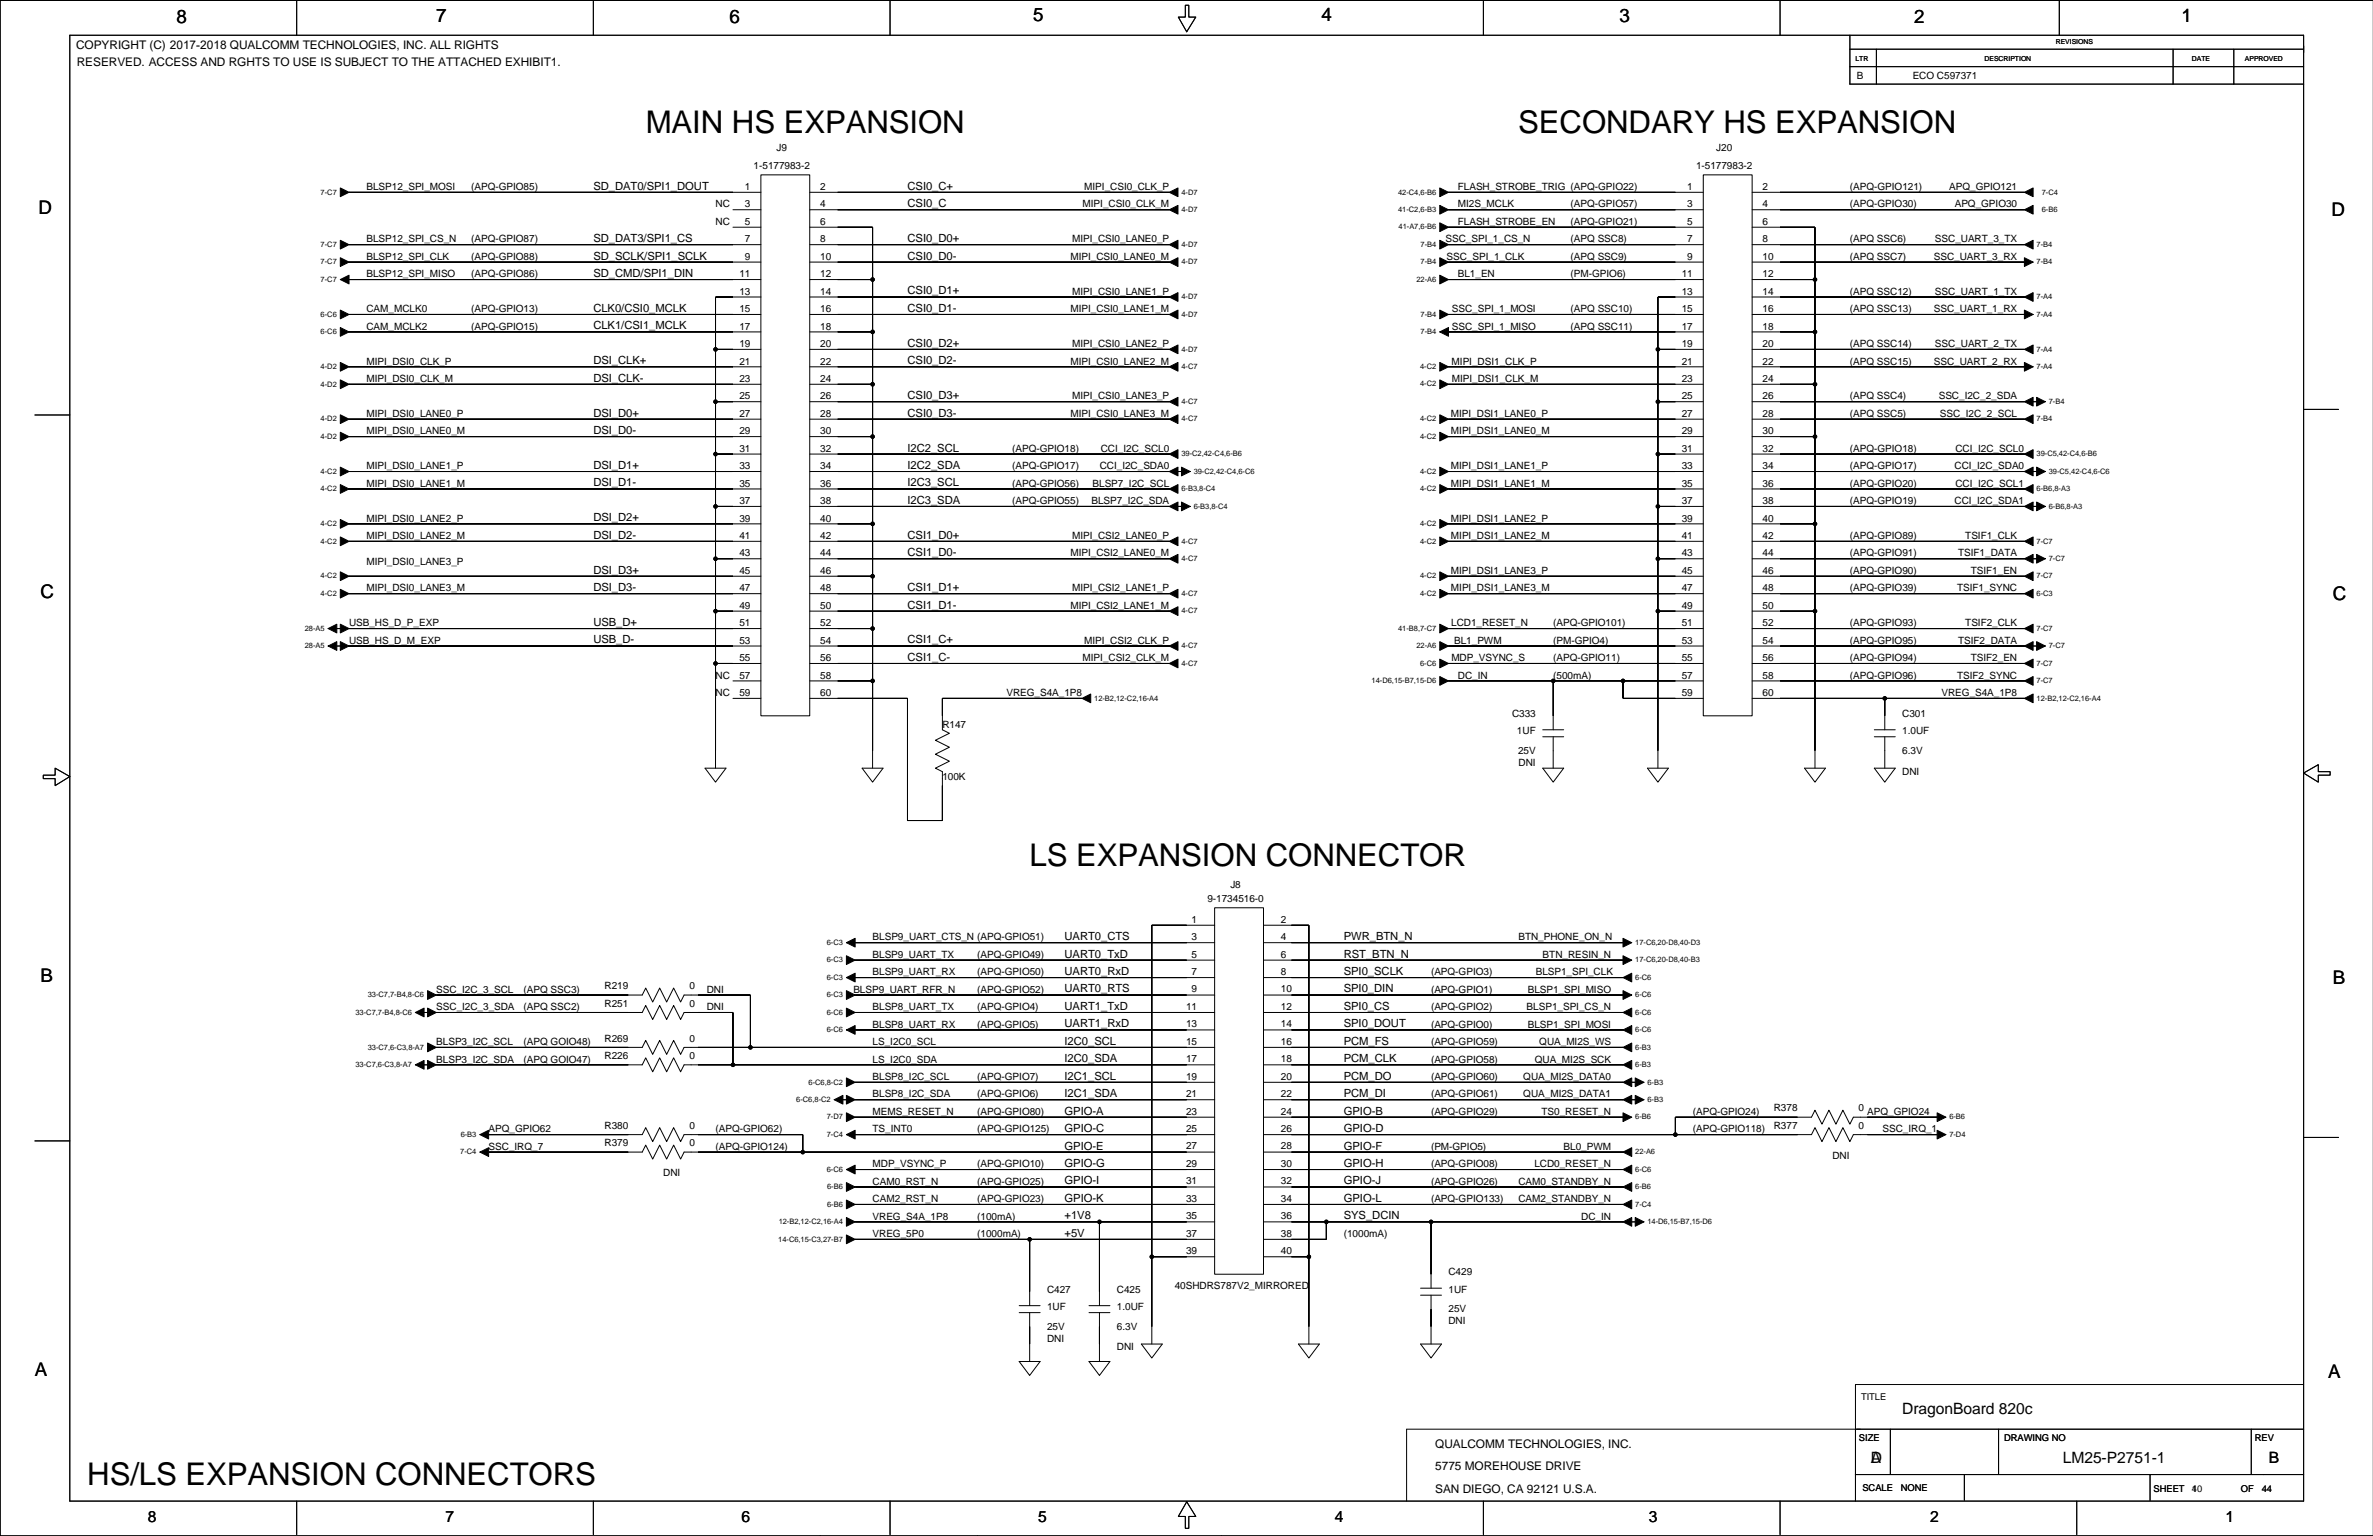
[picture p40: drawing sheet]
<svg xmlns="http://www.w3.org/2000/svg" width="863mm" height="559mm" viewBox="0 0 863 559" stroke-linecap="round" stroke-linejoin="round" font-family="sans-serif">
<defs><g id="words">
<g font-size="11.4">
<text x="234.9" y="48.3">MAIN HS EXPANSION</text>
<text x="552.3" y="48.3">SECONDARY HS EXPANSION</text>
<text x="374.6" y="315">LS EXPANSION CONNECTOR</text>
<text x="31.7" y="540.4">HS/LS EXPANSION CONNECTORS</text>
</g>
<g font-size="6.8">
<text x="64.2" y="8.2">8</text>
<text x="158.7" y="8">7</text>
<text x="265.4" y="8.2">6</text>
<text x="375.8" y="7.5">5</text>
<text x="480.7" y="7.5">4</text>
<text x="589.1" y="8">3</text>
<text x="696.3" y="8.2">2</text>
<text x="793.6" y="8">1</text>
<text x="14" y="77.8">D</text>
<text x="848.2" y="78.6">D</text>
<text x="14.7" y="217.5">C</text>
<text x="848.7" y="218.2">C</text>
<text x="14.7" y="357.1">B</text>
<text x="848.7" y="357.9">B</text>
<text x="12.7" y="500.6">A</text>
<text x="846.9" y="501.4">A</text>
</g>
<g font-size="5.7">
<text x="692" y="514.3">DragonBoard 820c</text>
<text x="680.6" y="532.1">A</text>
<text x="680.6" y="532.1">D</text>
<text x="750.4" y="532.1">LM25-P2751-1</text>
<text x="825.3" y="532.1">B</text>
<text x="53.8" y="553.7">8</text>
<text x="162" y="553.7">7</text>
<text x="269.7" y="553.7">6</text>
<text x="377.6" y="553.7">5</text>
<text x="485.5" y="553.7">4</text>
<text x="599.8" y="553.7">3</text>
<text x="702.1" y="553.7">2</text>
<text x="809.6" y="553.7">1</text>
</g>
<g font-size="4.3">
<text x="27.7" y="18">COPYRIGHT (C) 2017-2018 QUALCOMM TECHNOLOGIES, INC. ALL RIGHTS</text>
<text x="27.9" y="24.1">RESERVED. ACCESS AND RGHTS TO USE IS SUBJECT TO THE ATTACHED EXHIBIT1.</text>
<text x="522.1" y="526.9">QUALCOMM TECHNOLOGIES, INC.</text>
<text x="522.1" y="534.7">5775 MOREHOUSE DRIVE</text>
<text x="522.1" y="543.1">SAN DIEGO, CA 92121 U.S.A.</text>
</g>
<g font-size="4.1">
<text x="215.9" y="69">SD_DAT0/SPI1_DOUT</text>
<text x="330.1" y="69">CSI0_C+</text>
<text x="330.1" y="75.4">CSI0_C</text>
<text x="215.9" y="88.1">SD_DAT3/SPI1_CS</text>
<text x="330.1" y="88.1">CSI0_D0+</text>
<text x="215.9" y="94.4">SD_SCLK/SPI1_SCLK</text>
<text x="330.1" y="94.4">CSI0_D0-</text>
<text x="215.9" y="100.8">SD_CMD/SPI1_DIN</text>
<text x="330.1" y="107.1">CSI0_D1+</text>
<text x="215.9" y="113.5">CLK0/CSI0_MCLK</text>
<text x="330.1" y="113.5">CSI0_D1-</text>
<text x="215.9" y="119.8">CLK1/CSI1_MCLK</text>
<text x="330.1" y="126.2">CSI0_D2+</text>
<text x="215.9" y="132.5">DSI_CLK+</text>
<text x="330.1" y="132.5">CSI0_D2-</text>
<text x="215.9" y="138.9">DSI_CLK-</text>
<text x="330.1" y="145.2">CSI0_D3+</text>
<text x="215.9" y="151.6">DSI_D0+</text>
<text x="330.1" y="151.6">CSI0_D3-</text>
<text x="215.9" y="157.9">DSI_D0-</text>
<text x="330.1" y="164.3">I2C2_SCL</text>
<text x="215.9" y="170.6">DSI_D1+</text>
<text x="330.1" y="170.6">I2C2_SDA</text>
<text x="215.9" y="177">DSI_D1-</text>
<text x="330.1" y="177">I2C3_SCL</text>
<text x="330.1" y="183.3">I2C3_SDA</text>
<text x="215.9" y="189.7">DSI_D2+</text>
<text x="215.9" y="196">DSI_D2-</text>
<text x="330.1" y="196">CSI1_D0+</text>
<text x="330.1" y="202.4">CSI1_D0-</text>
<text x="215.9" y="208.7">DSI_D3+</text>
<text x="215.9" y="215">DSI_D3-</text>
<text x="330.1" y="215">CSI1_D1+</text>
<text x="330.1" y="221.4">CSI1_D1-</text>
<text x="215.9" y="227.7">USB_D+</text>
<text x="215.9" y="234.1">USB_D-</text>
<text x="330.1" y="234.1">CSI1_C+</text>
<text x="330.1" y="240.4">CSI1_C-</text>
<text x="387.3" y="342">UART0_CTS</text>
<text x="488.8" y="342">PWR_BTN_N</text>
<text x="387.3" y="348.4">UART0_TxD</text>
<text x="488.8" y="348.4">RST_BTN_N</text>
<text x="387.3" y="354.7">UART0_RxD</text>
<text x="488.8" y="354.7">SPI0_SCLK</text>
<text x="387.3" y="361.1">UART0_RTS</text>
<text x="488.8" y="361.1">SPI0_DIN</text>
<text x="387.3" y="367.4">UART1_TxD</text>
<text x="488.8" y="367.4">SPI0_CS</text>
<text x="387.3" y="373.8">UART1_RxD</text>
<text x="488.8" y="373.8">SPI0_DOUT</text>
<text x="387.3" y="380.1">I2C0_SCL</text>
<text x="488.8" y="380.1">PCM_FS</text>
<text x="387.3" y="386.5">I2C0_SDA</text>
<text x="488.8" y="386.5">PCM_CLK</text>
<text x="387.3" y="392.8">I2C1_SCL</text>
<text x="488.8" y="392.8">PCM_DO</text>
<text x="387.3" y="399.2">I2C1_SDA</text>
<text x="488.8" y="399.2">PCM_DI</text>
<text x="387.3" y="405.5">GPIO-A</text>
<text x="488.8" y="405.5">GPIO-B</text>
<text x="387.3" y="411.9">GPIO-C</text>
<text x="488.8" y="411.9">GPIO-D</text>
<text x="387.3" y="418.2">GPIO-E</text>
<text x="488.8" y="418.2">GPIO-F</text>
<text x="387.3" y="424.5">GPIO-G</text>
<text x="488.8" y="424.5">GPIO-H</text>
<text x="387.3" y="430.9">GPIO-I</text>
<text x="488.8" y="430.9">GPIO-J</text>
<text x="387.3" y="437.2">GPIO-K</text>
<text x="488.8" y="437.2">GPIO-L</text>
<text x="387.3" y="443.6">+1V8</text>
<text x="488.8" y="443.6">SYS_DCIN</text>
<text x="387.3" y="449.9">+5V</text>
</g>
<g font-size="3.6">
<text x="675.5" y="28.8">B</text>
<text x="695.8" y="28.8">ECO C597371</text>
<text x="282.5" y="55.1">J9</text>
<text x="624.3" y="55.1">J20</text>
<text x="274.2" y="61.5">1-5177983-2</text>
<text x="617" y="61.5">1-5177983-2</text>
<text x="133.3" y="69.1">BLSP12_SPI_MOSI</text>
<text x="171.4" y="69.1">(APQ-GPIO85)</text>
<text x="271" y="69.1">1</text>
<text x="298.4" y="69.1">2</text>
<text x="394.4" y="69.1">MIPI_CSI0_CLK_P</text>
<text x="530.3" y="69.1">FLASH_STROBE_TRIG (APQ-GPIO22)</text>
<text x="613.8" y="69.1">1</text>
<text x="641.2" y="69.1">2</text>
<text x="672.9" y="69.1">(APQ-GPIO121)</text>
<text x="709.1" y="69.1">APQ_GPIO121</text>
<text x="260.3" y="75.5">NC</text>
<text x="271" y="75.5">3</text>
<text x="298.4" y="75.5">4</text>
<text x="393.8" y="75.5">MIPI_CSI0_CLK_M</text>
<text x="530.3" y="75.5">MI2S_MCLK</text>
<text x="571.4" y="75.5">(APQ-GPIO57)</text>
<text x="613.8" y="75.5">3</text>
<text x="641.2" y="75.5">4</text>
<text x="672.9" y="75.5">(APQ-GPIO30)</text>
<text x="711.1" y="75.5">APQ_GPIO30</text>
<text x="260.3" y="81.8">NC</text>
<text x="271" y="81.8">5</text>
<text x="298.4" y="81.8">6</text>
<text x="530.3" y="81.8">FLASH_STROBE_EN</text>
<text x="571.4" y="81.8">(APQ-GPIO21)</text>
<text x="613.8" y="81.8">5</text>
<text x="641.2" y="81.8">6</text>
<text x="133.3" y="88.2">BLSP12_SPI_CS_N</text>
<text x="171.4" y="88.2">(APQ-GPIO87)</text>
<text x="271" y="88.2">7</text>
<text x="298.4" y="88.2">8</text>
<text x="390" y="88.2">MIPI_CSI0_LANE0_P</text>
<text x="525.8" y="88.2">SSC_SPI_1_CS_N</text>
<text x="571.4" y="88.2">(APQ SSC8)</text>
<text x="613.8" y="88.2">7</text>
<text x="641.2" y="88.2">8</text>
<text x="672.9" y="88.2">(APQ SSC6)</text>
<text x="703.9" y="88.2">SSC_UART_3_TX</text>
<text x="133.3" y="94.5">BLSP12_SPI_CLK</text>
<text x="171.4" y="94.5">(APQ-GPIO88)</text>
<text x="271" y="94.5">9</text>
<text x="298.4" y="94.5">10</text>
<text x="389.4" y="94.5">MIPI_CSI0_LANE0_M</text>
<text x="526.2" y="94.5">SSC_SPI_1_CLK</text>
<text x="571.4" y="94.5">(APQ SSC9)</text>
<text x="613.8" y="94.5">9</text>
<text x="641.2" y="94.5">10</text>
<text x="672.9" y="94.5">(APQ SSC7)</text>
<text x="703.5" y="94.5">SSC_UART_3_RX</text>
<text x="133.3" y="100.9">BLSP12_SPI_MISO</text>
<text x="171.4" y="100.9">(APQ-GPIO86)</text>
<text x="269" y="100.9">11</text>
<text x="298.4" y="100.9">12</text>
<text x="530.3" y="100.9">BL1_EN</text>
<text x="571.4" y="100.9">(PM-GPIO6)</text>
<text x="611.8" y="100.9">11</text>
<text x="641.2" y="100.9">12</text>
<text x="269" y="107.2">13</text>
<text x="298.4" y="107.2">14</text>
<text x="390" y="107.2">MIPI_CSI0_LANE1_P</text>
<text x="611.8" y="107.2">13</text>
<text x="641.2" y="107.2">14</text>
<text x="672.9" y="107.2">(APQ SSC12)</text>
<text x="703.9" y="107.2">SSC_UART_1_TX</text>
<text x="133.3" y="113.6">CAM_MCLK0</text>
<text x="171.4" y="113.6">(APQ-GPIO13)</text>
<text x="269" y="113.6">15</text>
<text x="298.4" y="113.6">16</text>
<text x="389.4" y="113.6">MIPI_CSI0_LANE1_M</text>
<text x="528.2" y="113.6">SSC_SPI_1_MOSI</text>
<text x="571.4" y="113.6">(APQ SSC10)</text>
<text x="611.8" y="113.6">15</text>
<text x="641.2" y="113.6">16</text>
<text x="672.9" y="113.6">(APQ SSC13)</text>
<text x="703.5" y="113.6">SSC_UART_1_RX</text>
<text x="133.3" y="119.9">CAM_MCLK2</text>
<text x="171.4" y="119.9">(APQ-GPIO15)</text>
<text x="269" y="119.9">17</text>
<text x="298.4" y="119.9">18</text>
<text x="528.2" y="119.9">SSC_SPI_1_MISO</text>
<text x="571.4" y="119.9">(APQ SSC11)</text>
<text x="611.8" y="119.9">17</text>
<text x="641.2" y="119.9">18</text>
<text x="269" y="126.3">19</text>
<text x="298.4" y="126.3">20</text>
<text x="390" y="126.3">MIPI_CSI0_LANE2_P</text>
<text x="611.8" y="126.3">19</text>
<text x="641.2" y="126.3">20</text>
<text x="672.9" y="126.3">(APQ SSC14)</text>
<text x="703.9" y="126.3">SSC_UART_2_TX</text>
<text x="133.3" y="132.6">MIPI_DSI0_CLK_P</text>
<text x="269" y="132.6">21</text>
<text x="298.4" y="132.6">22</text>
<text x="389.4" y="132.6">MIPI_CSI0_LANE2_M</text>
<text x="528.1" y="132.6">MIPI_DSI1_CLK_P</text>
<text x="611.8" y="132.6">21</text>
<text x="641.2" y="132.6">22</text>
<text x="672.9" y="132.6">(APQ SSC15)</text>
<text x="703.5" y="132.6">SSC_UART_2_RX</text>
<text x="133.3" y="139">MIPI_DSI0_CLK_M</text>
<text x="269" y="139">23</text>
<text x="298.4" y="139">24</text>
<text x="528.1" y="139">MIPI_DSI1_CLK_M</text>
<text x="611.8" y="139">23</text>
<text x="641.2" y="139">24</text>
<text x="269" y="145.3">25</text>
<text x="298.4" y="145.3">26</text>
<text x="390" y="145.3">MIPI_CSI0_LANE3_P</text>
<text x="611.8" y="145.3">25</text>
<text x="641.2" y="145.3">26</text>
<text x="672.9" y="145.3">(APQ SSC4)</text>
<text x="705.3" y="145.3">SSC_I2C_2_SDA</text>
<text x="133.3" y="151.7">MIPI_DSI0_LANE0_P</text>
<text x="269" y="151.7">27</text>
<text x="298.4" y="151.7">28</text>
<text x="389.4" y="151.7">MIPI_CSI0_LANE3_M</text>
<text x="527.8" y="151.7">MIPI_DSI1_LANE0_P</text>
<text x="611.8" y="151.7">27</text>
<text x="641.2" y="151.7">28</text>
<text x="672.9" y="151.7">(APQ SSC5)</text>
<text x="705.7" y="151.7">SSC_I2C_2_SCL</text>
<text x="133.3" y="158">MIPI_DSI0_LANE0_M</text>
<text x="269" y="158">29</text>
<text x="298.4" y="158">30</text>
<text x="527.8" y="158">MIPI_DSI1_LANE0_M</text>
<text x="611.8" y="158">29</text>
<text x="641.2" y="158">30</text>
<text x="269" y="164.4">31</text>
<text x="298.4" y="164.4">32</text>
<text x="368.2" y="164.4">(APQ-GPIO18)</text>
<text x="400.4" y="164.4">CCI_I2C_SCL0</text>
<text x="611.8" y="164.4">31</text>
<text x="641.2" y="164.4">32</text>
<text x="672.9" y="164.4">(APQ-GPIO18)</text>
<text x="711.4" y="164.4">CCI_I2C_SCL0</text>
<text x="133.3" y="170.7">MIPI_DSI0_LANE1_P</text>
<text x="269" y="170.7">33</text>
<text x="298.4" y="170.7">34</text>
<text x="368.2" y="170.7">(APQ-GPIO17)</text>
<text x="400.1" y="170.7">CCI_I2C_SDA0</text>
<text x="527.8" y="170.7">MIPI_DSI1_LANE1_P</text>
<text x="611.8" y="170.7">33</text>
<text x="641.2" y="170.7">34</text>
<text x="672.9" y="170.7">(APQ-GPIO17)</text>
<text x="711" y="170.7">CCI_I2C_SDA0</text>
<text x="133.3" y="177.1">MIPI_DSI0_LANE1_M</text>
<text x="269" y="177.1">35</text>
<text x="298.4" y="177.1">36</text>
<text x="368.2" y="177.1">(APQ-GPIO56)</text>
<text x="397.4" y="177.1">BLSP7_I2C_SCL</text>
<text x="527.8" y="177.1">MIPI_DSI1_LANE1_M</text>
<text x="611.8" y="177.1">35</text>
<text x="641.2" y="177.1">36</text>
<text x="672.9" y="177.1">(APQ-GPIO20)</text>
<text x="711.4" y="177.1">CCI_I2C_SCL1</text>
<text x="269" y="183.4">37</text>
<text x="298.4" y="183.4">38</text>
<text x="368.2" y="183.4">(APQ-GPIO55)</text>
<text x="397" y="183.4">BLSP7_I2C_SDA</text>
<text x="611.8" y="183.4">37</text>
<text x="641.2" y="183.4">38</text>
<text x="672.9" y="183.4">(APQ-GPIO19)</text>
<text x="711" y="183.4">CCI_I2C_SDA1</text>
<text x="133.3" y="189.8">MIPI_DSI0_LANE2_P</text>
<text x="269" y="189.8">39</text>
<text x="298.4" y="189.8">40</text>
<text x="527.8" y="189.8">MIPI_DSI1_LANE2_P</text>
<text x="611.8" y="189.8">39</text>
<text x="641.2" y="189.8">40</text>
<text x="133.3" y="196.1">MIPI_DSI0_LANE2_M</text>
<text x="269" y="196.1">41</text>
<text x="298.4" y="196.1">42</text>
<text x="390" y="196.1">MIPI_CSI2_LANE0_P</text>
<text x="527.8" y="196.1">MIPI_DSI1_LANE2_M</text>
<text x="611.8" y="196.1">41</text>
<text x="641.2" y="196.1">42</text>
<text x="672.9" y="196.1">(APQ-GPIO89)</text>
<text x="714.9" y="196.1">TSIF1_CLK</text>
<text x="269" y="202.5">43</text>
<text x="298.4" y="202.5">44</text>
<text x="389.4" y="202.5">MIPI_CSI2_LANE0_M</text>
<text x="611.8" y="202.5">43</text>
<text x="641.2" y="202.5">44</text>
<text x="672.9" y="202.5">(APQ-GPIO91)</text>
<text x="712.3" y="202.5">TSIF1_DATA</text>
<text x="133.3" y="205.6">MIPI_DSI0_LANE3_P</text>
<text x="269" y="208.8">45</text>
<text x="298.4" y="208.8">46</text>
<text x="527.8" y="208.8">MIPI_DSI1_LANE3_P</text>
<text x="611.8" y="208.8">45</text>
<text x="641.2" y="208.8">46</text>
<text x="672.9" y="208.8">(APQ-GPIO90)</text>
<text x="716.9" y="208.8">TSIF1_EN</text>
<text x="133.3" y="215.2">MIPI_DSI0_LANE3_M</text>
<text x="269" y="215.1">47</text>
<text x="298.4" y="215.1">48</text>
<text x="390" y="215.2">MIPI_CSI2_LANE1_P</text>
<text x="527.8" y="215.2">MIPI_DSI1_LANE3_M</text>
<text x="611.8" y="215.1">47</text>
<text x="641.2" y="215.1">48</text>
<text x="672.9" y="215.2">(APQ-GPIO39)</text>
<text x="711.9" y="215.2">TSIF1_SYNC</text>
<text x="269" y="221.5">49</text>
<text x="298.4" y="221.5">50</text>
<text x="389.4" y="221.5">MIPI_CSI2_LANE1_M</text>
<text x="611.8" y="221.5">49</text>
<text x="641.2" y="221.5">50</text>
<text x="127" y="227.8">USB_HS_D_P_EXP</text>
<text x="269" y="227.8">51</text>
<text x="298.4" y="227.8">52</text>
<text x="527.9" y="227.8">LCD1_RESET_N</text>
<text x="565" y="227.8">(APQ-GPIO101)</text>
<text x="611.8" y="227.8">51</text>
<text x="641.2" y="227.8">52</text>
<text x="672.9" y="227.8">(APQ-GPIO93)</text>
<text x="714.9" y="227.8">TSIF2_CLK</text>
<text x="127" y="234.2">USB_HS_D_M_EXP</text>
<text x="269" y="234.2">53</text>
<text x="298.4" y="234.2">54</text>
<text x="394.4" y="234.2">MIPI_CSI2_CLK_P</text>
<text x="529" y="234.2">BL1_PWM</text>
<text x="565" y="234.2">(PM-GPIO4)</text>
<text x="611.8" y="234.2">53</text>
<text x="641.2" y="234.2">54</text>
<text x="672.9" y="234.2">(APQ-GPIO95)</text>
<text x="712.3" y="234.2">TSIF2_DATA</text>
<text x="269" y="240.5">55</text>
<text x="298.4" y="240.5">56</text>
<text x="393.8" y="240.5">MIPI_CSI2_CLK_M</text>
<text x="528" y="240.5">MDP_VSYNC_S</text>
<text x="565" y="240.5">(APQ-GPIO11)</text>
<text x="611.8" y="240.5">55</text>
<text x="641.2" y="240.5">56</text>
<text x="672.9" y="240.5">(APQ-GPIO94)</text>
<text x="716.9" y="240.5">TSIF2_EN</text>
<text x="260.3" y="246.9">NC</text>
<text x="269" y="246.9">57</text>
<text x="298.4" y="246.9">58</text>
<text x="530.3" y="246.9">DC_IN</text>
<text x="565" y="246.9">(500mA)</text>
<text x="611.8" y="246.9">57</text>
<text x="641.2" y="246.9">58</text>
<text x="672.9" y="246.9">(APQ-GPIO96)</text>
<text x="711.9" y="246.9">TSIF2_SYNC</text>
<text x="260.3" y="253.2">NC</text>
<text x="269" y="253.2">59</text>
<text x="298.4" y="253.2">60</text>
<text x="366.1" y="253.2">VREG_S4A_1P8</text>
<text x="611.8" y="253.2">59</text>
<text x="641.2" y="253.2">60</text>
<text x="706.3" y="253.2">VREG_S4A_1P8</text>
<text x="550" y="260.8">C333</text>
<text x="692" y="260.8">C301</text>
<text x="342.8" y="264.7">R147</text>
<text x="551.9" y="267.2">1UF</text>
<text x="692" y="267.2">1.0UF</text>
<text x="552.2" y="274.2">25V</text>
<text x="692" y="274.2">6.3V</text>
<text x="552.4" y="278.6">DNI</text>
<text x="692" y="281.8">DNI</text>
<text x="342.8" y="283.7">100K</text>
<text x="447.6" y="323">J8</text>
<text x="439.2" y="328.1">9-1734516-0</text>
<text x="433.5" y="335.6">1</text>
<text x="466" y="335.6">2</text>
<text x="433.5" y="342">3</text>
<text x="466" y="342">4</text>
<text x="317.4" y="342.1">BLSP9_UART_CTS_N (APQ-GPIO51)</text>
<text x="552.4" y="342.1">BTN_PHONE_ON_N</text>
<text x="317.4" y="348.5">BLSP9_UART_TX</text>
<text x="355.5" y="348.5">(APQ-GPIO49)</text>
<text x="433.5" y="348.3">5</text>
<text x="466" y="348.3">6</text>
<text x="561.2" y="348.5">BTN_RESIN_N</text>
<text x="219.9" y="359.9">R219</text>
<text x="250.8" y="359.9">0</text>
<text x="317.4" y="354.8">BLSP9_UART_RX</text>
<text x="355.5" y="354.8">(APQ-GPIO50)</text>
<text x="433.5" y="354.7">7</text>
<text x="466" y="354.7">8</text>
<text x="520.6" y="354.8">(APQ-GPIO3)</text>
<text x="558.7" y="354.8">BLSP1_SPI_CLK</text>
<text x="158.7" y="361.2">SSC_I2C_3_SCL</text>
<text x="190.5" y="361.2">(APQ SSC3)</text>
<text x="257.1" y="361.2">DNI</text>
<text x="310.4" y="361.2">BLSP9_UART_RFR_N</text>
<text x="355.5" y="361.2">(APQ-GPIO52)</text>
<text x="433.5" y="361">9</text>
<text x="466" y="361">10</text>
<text x="520.6" y="361.2">(APQ-GPIO1)</text>
<text x="555.8" y="361.2">BLSP1_SPI_MISO</text>
<text x="158.7" y="367.5">SSC_I2C_3_SDA</text>
<text x="190.5" y="367.5">(APQ SSC2)</text>
<text x="219.9" y="366.3">R251</text>
<text x="250.8" y="366.3">0</text>
<text x="257.1" y="367.5">DNI</text>
<text x="317.4" y="367.5">BLSP8_UART_TX</text>
<text x="355.5" y="367.5">(APQ-GPIO4)</text>
<text x="431.5" y="367.4">11</text>
<text x="466" y="367.4">12</text>
<text x="520.6" y="367.5">(APQ-GPIO2)</text>
<text x="555.4" y="367.5">BLSP1_SPI_CS_N</text>
<text x="317.4" y="373.9">BLSP8_UART_RX</text>
<text x="355.5" y="373.9">(APQ-GPIO5)</text>
<text x="431.5" y="373.7">13</text>
<text x="466" y="373.7">14</text>
<text x="520.6" y="373.9">(APQ-GPIO0)</text>
<text x="555.8" y="373.9">BLSP1_SPI_MOSI</text>
<text x="158.7" y="380.2">BLSP3_I2C_SCL</text>
<text x="190.5" y="380.2">(APQ GOIO48)</text>
<text x="219.9" y="379">R269</text>
<text x="250.8" y="379">0</text>
<text x="317.4" y="380.2">LS_I2C0_SCL</text>
<text x="431.5" y="380.1">15</text>
<text x="466" y="380.1">16</text>
<text x="520.6" y="380.2">(APQ-GPIO59)</text>
<text x="560" y="380.2">QUA_MI2S_WS</text>
<text x="158.7" y="386.6">BLSP3_I2C_SDA</text>
<text x="190.5" y="386.6">(APQ GOIO47)</text>
<text x="219.9" y="385.3">R226</text>
<text x="250.8" y="385.3">0</text>
<text x="317.4" y="386.6">LS_I2C0_SDA</text>
<text x="431.5" y="386.4">17</text>
<text x="466" y="386.4">18</text>
<text x="520.6" y="386.6">(APQ-GPIO58)</text>
<text x="558.4" y="386.6">QUA_MI2S_SCK</text>
<text x="317.4" y="392.9">BLSP8_I2C_SCL</text>
<text x="355.5" y="392.9">(APQ-GPIO7)</text>
<text x="431.5" y="392.8">19</text>
<text x="466" y="392.8">20</text>
<text x="520.6" y="392.9">(APQ-GPIO60)</text>
<text x="554.2" y="392.9">QUA_MI2S_DATA0</text>
<text x="317.4" y="399.3">BLSP8_I2C_SDA</text>
<text x="355.5" y="399.3">(APQ-GPIO6)</text>
<text x="431.5" y="399.1">21</text>
<text x="466" y="399.1">22</text>
<text x="520.6" y="399.3">(APQ-GPIO61)</text>
<text x="554.2" y="399.3">QUA_MI2S_DATA1</text>
<text x="317.4" y="405.6">MEMS_RESET_N</text>
<text x="355.5" y="405.6">(APQ-GPIO80)</text>
<text x="431.5" y="405.5">23</text>
<text x="466" y="405.5">24</text>
<text x="520.6" y="405.6">(APQ-GPIO29)</text>
<text x="560.8" y="405.6">TS0_RESET_N</text>
<text x="615.8" y="405.6">(APQ-GPIO24)</text>
<text x="645.3" y="404.3">R378</text>
<text x="676.1" y="404.3">0</text>
<text x="679.3" y="405.6">APQ_GPIO24</text>
<text x="177.8" y="412">APQ_GPIO62</text>
<text x="219.9" y="410.7">R380</text>
<text x="250.8" y="410.7">0</text>
<text x="260.3" y="412">(APQ-GPIO62)</text>
<text x="317.4" y="412">TS_INT0</text>
<text x="355.5" y="412">(APQ-GPIO125)</text>
<text x="431.5" y="411.8">25</text>
<text x="466" y="411.8">26</text>
<text x="615.8" y="412">(APQ-GPIO118)</text>
<text x="645.3" y="410.7">R377</text>
<text x="676.1" y="410.7">0</text>
<text x="684.8" y="412">SSC_IRQ_1</text>
<text x="177.8" y="418.3">SSC_IRQ_7</text>
<text x="219.9" y="417">R379</text>
<text x="250.8" y="417">0</text>
<text x="260.3" y="418.3">(APQ-GPIO124)</text>
<text x="431.5" y="418.2">27</text>
<text x="466" y="418.2">28</text>
<text x="520.6" y="418.3">(PM-GPIO5)</text>
<text x="568.8" y="418.3">BL0_PWM</text>
<text x="317.4" y="424.7">MDP_VSYNC_P</text>
<text x="355.5" y="424.7">(APQ-GPIO10)</text>
<text x="431.5" y="424.5">29</text>
<text x="466" y="424.5">30</text>
<text x="520.6" y="424.7">(APQ-GPIO08)</text>
<text x="558.2" y="424.7">LCD0_RESET_N</text>
<text x="666.6" y="421.5">DNI</text>
<text x="241.2" y="427.8">DNI</text>
<text x="317.4" y="431">CAM0_RST_N</text>
<text x="355.5" y="431">(APQ-GPIO25)</text>
<text x="431.5" y="430.9">31</text>
<text x="466" y="430.9">32</text>
<text x="520.6" y="431">(APQ-GPIO26)</text>
<text x="552.4" y="431">CAM0_STANDBY_N</text>
<text x="317.4" y="437.3">CAM2_RST_N</text>
<text x="355.5" y="437.4">(APQ-GPIO23)</text>
<text x="431.5" y="437.2">33</text>
<text x="466" y="437.2">34</text>
<text x="520.6" y="437.4">(APQ-GPIO133)</text>
<text x="552.4" y="437.3">CAM2_STANDBY_N</text>
<text x="317.4" y="443.7">VREG_S4A_1P8</text>
<text x="355.5" y="443.7">(100mA)</text>
<text x="431.5" y="443.6">35</text>
<text x="466" y="443.6">36</text>
<text x="575.2" y="443.7">DC_IN</text>
<text x="431.5" y="449.9">37</text>
<text x="466" y="449.9">38</text>
<text x="317.4" y="450">VREG_5P0</text>
<text x="355.5" y="450">(1000mA)</text>
<text x="488.8" y="450">(1000mA)</text>
<text x="431.5" y="456.3">39</text>
<text x="466" y="456.3">40</text>
<text x="526.9" y="464">C429</text>
<text x="380.9" y="470.3">C427</text>
<text x="406.3" y="470.3">C425</text>
<text x="427.3" y="469.1">40SHDRS787V2_MIRRORED</text>
<text x="526.9" y="470.3">1UF</text>
<text x="380.9" y="476.7">1UF</text>
<text x="406.3" y="476.7">1.0UF</text>
<text x="526.9" y="477.4">25V</text>
<text x="380.9" y="483.7">25V</text>
<text x="406.3" y="483.7">6.3V</text>
<text x="526.9" y="481.8">DNI</text>
<text x="380.9" y="488.1">DNI</text>
<text x="406.3" y="491.3">DNI</text>
</g>
<g font-size="3.4">
<text x="677" y="509.3">TITLE</text>
<text x="676.2" y="524.3">SIZE</text>
<text x="729.1" y="524.3">DRAWING NO</text>
<text x="820.2" y="524.3">REV</text>
<text x="677.5" y="542.6">SCALE</text>
<text x="691.4" y="542.6">NONE</text>
<text x="783.4" y="542.8">SHEET</text>
<text x="797.4" y="542.8">1</text>
<text x="797.4" y="542.8">40</text>
<text x="815.2" y="542.8">OF</text>
<text x="822.8" y="542.8">44</text>
</g>
<g font-size="2.7">
<text x="116.6" y="70.8">7-C7</text>
<text x="429.8" y="70.8">4-D7</text>
<text x="508.6" y="70.8">42-C4,6-B6</text>
<text x="742.8" y="70.8">7-C4</text>
<text x="429.8" y="77.1">4-D7</text>
<text x="508.6" y="77.1">41-C2,6-B3</text>
<text x="742.8" y="77.1">6-B6</text>
<text x="508.8" y="83.5">41-A7,6-B6</text>
<text x="116.6" y="89.8">7-C7</text>
<text x="429.8" y="89.8">4-D7</text>
<text x="516.8" y="89.8">7-B4</text>
<text x="740.9" y="89.8">7-B4</text>
<text x="116.6" y="96.2">7-C7</text>
<text x="429.8" y="96.2">4-D7</text>
<text x="516.8" y="96.2">7-B4</text>
<text x="740.9" y="96.2">7-B4</text>
<text x="116.6" y="102.5">7-C7</text>
<text x="515.3" y="102.5">22-A6</text>
<text x="429.8" y="108.9">4-D7</text>
<text x="740.9" y="108.9">7-A4</text>
<text x="116.6" y="115.2">6-C6</text>
<text x="429.8" y="115.2">4-D7</text>
<text x="516.8" y="115.2">7-B4</text>
<text x="740.9" y="115.2">7-A4</text>
<text x="116.6" y="121.6">6-C6</text>
<text x="516.8" y="121.6">7-B4</text>
<text x="429.8" y="127.9">4-D7</text>
<text x="740.9" y="127.9">7-A4</text>
<text x="116.6" y="134.3">4-D2</text>
<text x="429.8" y="134.3">4-C7</text>
<text x="516.6" y="134.3">4-C2</text>
<text x="740.9" y="134.3">7-A4</text>
<text x="116.6" y="140.6">4-D2</text>
<text x="516.6" y="140.6">4-C2</text>
<text x="429.8" y="147">4-C7</text>
<text x="745.3" y="147">7-B4</text>
<text x="116.6" y="153.3">4-D2</text>
<text x="429.8" y="153.3">4-C7</text>
<text x="516.6" y="153.3">4-C2</text>
<text x="740.9" y="153.3">7-B4</text>
<text x="116.6" y="159.7">4-D2</text>
<text x="516.6" y="159.7">4-C2</text>
<text x="429.8" y="166">39-C2,42-C4,6-B6</text>
<text x="740.9" y="166">39-C5,42-C4,6-B6</text>
<text x="116.6" y="172.4">4-C2</text>
<text x="434.2" y="172.4">39-C2,42-C4,6-C6</text>
<text x="516.6" y="172.4">4-C2</text>
<text x="745.3" y="172.4">39-C5,42-C4,6-C6</text>
<text x="116.6" y="178.7">4-C2</text>
<text x="429.8" y="178.7">6-B3,8-C4</text>
<text x="516.6" y="178.7">4-C2</text>
<text x="740.9" y="178.7">6-B6,8-A3</text>
<text x="434.2" y="185">6-B3,8-C4</text>
<text x="745.3" y="185">6-B6,8-A3</text>
<text x="116.6" y="191.4">4-C2</text>
<text x="516.6" y="191.4">4-C2</text>
<text x="116.6" y="197.7">4-C2</text>
<text x="429.8" y="197.7">4-C7</text>
<text x="516.6" y="197.7">4-C2</text>
<text x="740.9" y="197.7">7-C7</text>
<text x="429.8" y="204.1">4-C7</text>
<text x="745.3" y="204.1">7-C7</text>
<text x="116.6" y="210.4">4-C2</text>
<text x="516.6" y="210.4">4-C2</text>
<text x="740.9" y="210.4">7-C7</text>
<text x="116.6" y="216.8">4-C2</text>
<text x="429.8" y="216.8">4-C7</text>
<text x="516.6" y="216.8">4-C2</text>
<text x="740.9" y="216.8">6-C3</text>
<text x="429.8" y="223.1">4-C7</text>
<text x="110.9" y="229.5">28-A5</text>
<text x="508.6" y="229.5">41-B8,7-C7</text>
<text x="740.9" y="229.5">7-C7</text>
<text x="110.9" y="235.8">28-A5</text>
<text x="429.8" y="235.8">4-C7</text>
<text x="515.3" y="235.8">22-A6</text>
<text x="745.3" y="235.8">7-C7</text>
<text x="429.8" y="242.2">4-C7</text>
<text x="516.6" y="242.2">6-C6</text>
<text x="740.9" y="242.2">7-C7</text>
<text x="499" y="248.5">14-D6,15-B7,15-D6</text>
<text x="740.9" y="248.5">7-C7</text>
<text x="398.1" y="254.9">12-B2,12-C2,16-A4</text>
<text x="740.9" y="254.9">12-B2,12-C2,16-A4</text>
<text x="300.8" y="343.8">6-C3</text>
<text x="594.9" y="343.8">17-C6,20-D8,40-D3</text>
<text x="300.8" y="350.1">6-C3</text>
<text x="594.9" y="350.1">17-C6,20-D8,40-B3</text>
<text x="300.8" y="356.5">6-C3</text>
<text x="594.9" y="356.5">6-C6</text>
<text x="133.8" y="362.8">33-C7,7-B4,8-C6</text>
<text x="300.8" y="362.8">6-C3</text>
<text x="594.9" y="362.8">6-C6</text>
<text x="129.3" y="369.2">33-C7,7-B4,8-C6</text>
<text x="300.8" y="369.2">6-C6</text>
<text x="594.9" y="369.2">6-C6</text>
<text x="300.8" y="375.5">6-C6</text>
<text x="594.9" y="375.5">6-C6</text>
<text x="133.8" y="381.9">33-C7,6-C3,8-A7</text>
<text x="594.9" y="381.9">6-B3</text>
<text x="129.3" y="388.2">33-C7,6-C3,8-A7</text>
<text x="594.9" y="388.2">6-B3</text>
<text x="294.1" y="394.6">6-C6,8-C2</text>
<text x="599.3" y="394.6">6-B3</text>
<text x="289.7" y="400.9">6-C6,8-C2</text>
<text x="599.3" y="400.9">6-B3</text>
<text x="300.8" y="407.2">7-D7</text>
<text x="594.9" y="407.2">6-B6</text>
<text x="709.1" y="407.2">6-B6</text>
<text x="167.6" y="413.6">6-B3</text>
<text x="300.8" y="413.6">7-C4</text>
<text x="709.1" y="413.6">7-D4</text>
<text x="167.4" y="419.9">7-C4</text>
<text x="594.9" y="419.9">22-A6</text>
<text x="300.8" y="426.3">6-C6</text>
<text x="594.9" y="426.3">6-C6</text>
<text x="300.9" y="432.6">6-B6</text>
<text x="594.9" y="432.6">6-B6</text>
<text x="300.9" y="439">6-B6</text>
<text x="594.9" y="439">7-C4</text>
<text x="283.3" y="445.3">12-B2,12-C2,16-A4</text>
<text x="599.3" y="445.3">14-D6,15-B7,15-D6</text>
<text x="283.1" y="451.7">14-C6,15-C3,27-B7</text>
</g>
<g font-size="2.5">
<text x="747.9" y="16.1">REVISIONS</text>
<text x="675" y="22.2">LTR</text>
<text x="722" y="22.2">DESCRIPTION</text>
<text x="797.4" y="22.2">DATE</text>
<text x="816.7" y="22.2">APPROVED</text>
</g>
</g></defs>
<g fill="none" stroke="#000" stroke-width=".36">
<path d="M25.4 12.8h812.6v533.3h-812.6zM107.9 .1v12.7M215.9 .1v12.7M323.8 .1v12.7M431.2 1.9h1.3v4.3h2.5l-3.3 5.4-3-5.4h2.5zM539.6 .1v12.7M647.6 .1v12.7M672.9 12.8v17.8h165.1M672.9 17.9h165.1M682.6 17.9v12.7M749.1 .1v12.7M790.5 17.9v12.7"/>
<path d="M812.6 17.9v12.7M672.9 24.3h165.1M127 70h.1M127 70h149.8M266.6 76.3h10.2M276.8 63.6h17.8v196.8h-17.8zM294.6 70h130.8M294.6 76.3h130.8M425.4 76.3h.1M425.4 70h.1M526.9 70h92.7M526.9 76.3h92.7"/>
<path d="M526.9 70h.1M526.9 76.3h.1M619.6 63.6h17.8v196.8h-17.8zM637.4 70h99M637.4 76.3h99M736.4 70h.1M736.4 76.3h.1M127 89h.1M127 95.4h.1M127 95.4h149.8M127 89h149.8M266.6 82.7h10.2"/>
<path d="M294.6 82.7h22.8v196.8M294.6 95.4h130.8M294.6 89h130.8M425.4 89h.1M425.4 95.4h.1M526.9 95.4h92.7M526.9 89h92.7M526.9 82.7h92.7M526.9 82.7h.1M526.9 95.4h.1M526.9 89h.1M637.4 82.7h22.8v196.8"/>
<path d="M637.4 95.4h99M637.4 89h99M692 82.7h.1M736.4 89h.1M736.4 95.4h.1M127 101.7h.1M127 114.4h.1M127 101.7h149.8M127 114.4h149.8M276.8 108.1h-16.5v171.4M294.6 101.7h22.8M294.6 108.1h130.8"/>
<path d="M294.6 114.4h130.8M425.4 114.4h.1M425.4 108.1h.1M526.9 101.7h92.7M526.9 114.4h92.7M526.9 101.7h.1M526.9 114.4h.1M619.6 108.1h-16.5v171.4M637.4 101.7h22.8M637.4 108.1h99M637.4 114.4h99M736.4 108.1h.1"/>
<path d="M736.4 114.4h.1M127 120.7h.1M127 139.8h.1M127 133.4h.1M127 133.4h149.8M127 120.7h149.8M127 139.8h149.8M260.3 127.1h16.5M294.6 127.1h130.8M294.6 133.4h130.8M294.6 120.7h22.8M294.6 139.8h22.8"/>
<path d="M425.4 133.4h.1M425.4 127.1h.1M526.9 133.4h92.7M526.9 120.7h92.7M526.9 139.8h92.7M526.9 139.8h.1M526.9 133.4h.1M526.9 120.7h.1M603.1 127.1h16.5M637.4 127.1h99M637.4 133.4h99M637.4 120.7h22.8"/>
<path d="M637.4 139.8h22.8M736.4 127.1h.1M736.4 133.4h.1M12.7 151h12.7M127 152.5h.1M127 158.8h.1M127 152.5h149.8M127 158.8h149.8M260.3 146.1h16.5M294.6 146.1h130.8M294.6 152.5h130.8M294.6 158.8h22.8"/>
<path d="M425.4 152.5h.1M425.4 146.1h.1M526.9 152.5h92.7M526.9 158.8h92.7M526.9 152.5h.1M526.9 158.8h.1M603.1 146.1h16.5M637.4 146.1h99M637.4 152.5h99M637.4 158.8h22.8M736.4 146.1h.1M736.4 152.5h.1"/>
<path d="M737.7 146.1h3.2M838 148.9h12.7M127 171.5h.1M127 177.9h.1M127 171.5h149.8M127 177.9h149.8M260.3 165.2h16.5M294.6 171.5h130.8M294.6 165.2h130.8M294.6 177.9h130.8M425.4 165.2h.1M425.4 171.5h.1"/>
<path d="M425.4 177.9h.1M426.6 171.5h3.2M526.9 171.5h92.7M526.9 177.9h92.7M526.9 171.5h.1M526.9 177.9h.1M603.1 165.2h16.5M637.4 171.5h99M637.4 165.2h99M637.4 177.9h99M736.4 171.5h.1M736.4 165.2h.1"/>
<path d="M736.4 177.9h.1M737.7 171.5h3.2M127 190.6h.1M127 196.9h.1M127 196.9h149.8M127 190.6h149.8M260.3 184.2h16.5M294.6 184.2h130.8M294.6 196.9h130.8M294.6 190.6h22.8M425.4 184.2h.1M425.4 196.9h.1"/>
<path d="M426.6 184.2h3.2M526.9 196.9h92.7M526.9 190.6h92.7M526.9 190.6h.1M526.9 196.9h.1M603.1 184.2h16.5M637.4 184.2h99M637.4 196.9h99M637.4 190.6h22.8M736.4 184.2h.1M736.4 196.9h.1M737.7 184.2h3.2"/>
<path d="M127 209.6h.1M127 216h.1M127 216h149.8M127 209.6h149.8M260.3 203.3h16.5M294.6 203.3h130.8M294.6 216h130.8M294.6 209.6h22.8M425.4 216h.1M425.4 203.3h.1M526.9 216h92.7M526.9 209.6h92.7"/>
<path d="M526.9 209.6h.1M526.9 216h.1M603.1 203.3h16.5M637.4 203.3h99M637.4 216h99M637.4 209.6h99M736.4 216h.1M736.4 209.6h.1M736.4 203.3h.1M737.7 203.3h3.2M122.5 235h3.2M122.5 228.7h3.2"/>
<path d="M127 235h.1M127 228.7h.1M127 235h149.8M127 228.7h149.8M260.3 222.3h16.5M294.6 235h130.8M294.6 228.7h22.8M294.6 222.3h130.8M425.4 222.3h.1M425.4 235h.1M526.9 235h92.7M526.9 228.7h92.7"/>
<path d="M526.9 228.7h.1M526.9 235h.1M603.1 222.3h16.5M637.4 235h99M637.4 228.7h99M637.4 222.3h22.8M736.4 228.7h.1M736.4 235h.1M737.7 235h3.2M260.3 241.4h16.5M266.6 254.1h10.2M266.6 247.7h10.2"/>
<path d="M294.6 254.1h35.5v44.4h12.7v-17.8l-2.5-1.2 5.1-2.6-5.1-2.5 5.1-2.6-5.1-2.5 5.1-2.5-2.6-1.3v-11.4h50.8M294.6 241.4h130.8M294.6 247.7h22.8M393.6 254.1h.1M425.4 241.4h.1M526.9 241.4h92.7M526.9 247.7h92.7M526.9 247.7h.1M526.9 241.4h.1M565 247.7v17.8M590.4 247.7v6.4h29.2M637.4 254.1h99"/>
<path d="M637.4 241.4h99M637.4 247.7h99M685.6 254.1v11.4M736.4 254.1h.1M736.4 247.7h.1M736.4 241.4h.1M256.5 279.5h7.6l-3.8 5zM313.6 279.5h7.6l-3.8 5zM561.2 279.5h7.6l-3.8 5zM561.2 268h7.6M561.2 265.5h7.6M565 273.1h.1"/>
<path d="M565 268v11.5M599.3 279.5h7.6l-3.8 5zM656.4 279.5h7.7l-3.9 5zM681.8 279.5h7.7l-3.9 5zM681.8 268h7.7M681.8 265.5h7.7M685.6 273.1h.1M685.6 268v11.5M15.7 282h4.4v-2.5l5.3 3-5.3 3.3v-2.5h-4.4zM838 281.2l5.3-3v2.5h4.4v1.3h-4.4v2.5zM441.9 336.6h-22.9v152.4M441.9 330.3h17.7v133.3h-17.7z"/>
<path d="M459.6 336.6h16.5v152.4M311.1 349.3h130.8M311.1 342.9h130.8M311.1 355.6h130.8M311.1 355.6h.1M311.1 349.3h.1M311.1 342.9h.1M459.6 349.3h130.8M459.6 342.9h130.8M459.6 355.6h130.8M590.4 342.9h.1M590.4 349.3h.1"/>
<path d="M590.4 355.6h.1M154.3 368.3h3.1M158.7 368.3h74.9l1.3-2.5 2.5 5.1 2.6-5.1 2.5 5.1 2.6-5.1 2.5 5.1 1.3-2.6h17.7v19.1M158.7 362h74.9l1.3-2.5 2.5 5 2.6-5 2.5 5 2.6-5 2.5 5 1.3-2.5h24.1v19M158.7 362h.1M158.7 368.3h.1M311.1 368.3h130.8M311.1 362h130.8M311.1 374.7h130.8M311.1 368.3h.1M311.1 374.7h.1M311.1 362h.1"/>
<path d="M459.6 368.3h130.8M459.6 362h130.8M459.6 374.7h130.8M590.4 362h.1M590.4 368.3h.1M590.4 374.7h.1M154.3 387.4h3.1M158.7 387.4h74.9l1.3-2.6 2.5 5.1 2.6-5.1 2.5 5.1 2.6-5.1 2.5 5.1 1.3-2.5h193M158.7 381h74.9l1.3-2.5 2.5 5.1 2.6-5.1 2.5 5.1 2.6-5.1 2.5 5.1 1.3-2.6h193M158.7 381h.1M158.7 387.4h.1M311.1 393.7h130.8"/>
<path d="M311.1 393.7h.1M459.6 387.4h130.8M459.6 393.7h130.8M459.6 381h130.8M590.4 381h.1M590.4 387.4h.1M590.4 393.7h.1M591.7 393.7h3.2M12.7 415.1h12.7M177.8 419.1h55.8l1.3-2.5 2.5 5.1 2.6-5.1 2.5 5.1 2.6-5.1 2.5 5.1 1.3-2.6h193M177.8 412.8h55.8l1.3-2.6 2.5 5.1 2.6-5.1 2.5 5.1 2.6-5.1 2.5 5.1 1.3-2.5h43.1v6.3M177.8 419.1h.1"/>
<path d="M177.8 412.8h.1M306.6 400.1h3.2M311.1 400.1h130.8M311.1 406.4h130.8M311.1 412.8h130.8M311.1 400.1h.1M311.1 406.4h.1M311.1 412.8h.1M459.6 412.8h199.4l1.2-2.6 2.6 5.1 2.5-5.1 2.6 5.1 2.5-5.1 2.5 5.1 1.3-2.5h30.5M459.6 400.1h130.8M459.6 406.4h130.8M459.6 419.1h130.8"/>
<path d="M590.4 400.1h.1M590.4 406.4h.1M590.4 419.1h.1M591.7 400.1h3.2M704.7 412.8h.1M704.7 406.4h.1M704.7 406.4h-30.5l-1.3 2.6-2.5-5.1-2.5 5.1-2.6-5.1-2.5 5.1-2.6-5.1-1.2 2.5h-49.5v6.4M838 413.8h12.7M311.1 431.8h130.8M311.1 425.5h130.8M311.1 438.2h130.8M311.1 425.5h.1"/>
<path d="M311.1 431.8h.1M311.1 438.2h.1M459.6 431.8h130.8M459.6 425.5h130.8M459.6 438.2h130.8M590.4 438.2h.1M590.4 431.8h.1M590.4 425.5h.1M311.1 444.5h130.8M311.1 444.5h.1M311.1 450.9h.1M311.1 450.9h130.8"/>
<path d="M374.6 450.9v24.1M400 444.5v30.5M419 457.2h22.9M459.6 444.5h130.8M459.6 457.2h16.5M482.5 444.5v6.4h-22.9M520.6 444.5v24.2M590.4 444.5h.1M591.7 444.5h3.2M370.8 477.5h7.6M370.8 475h7.6M374.6 477.5v17.8"/>
<path d="M396.1 477.5h7.7M396.1 475h7.7M400 477.5v17.8M516.8 471.2h7.6M516.8 468.7h7.6M520.6 471.2v17.8M370.8 495.3h7.6l-3.8 5.1zM396.1 495.3h7.7l-3.8 5.1zM415.2 489h7.6l-3.8 5zM472.3 489h7.7l-3.9 5zM516.8 489h7.6l-3.8 5zM687.7 519.9v16.6"/>
<path d="M727 519.9v16.6M819 519.9v16.6M838 503.7h-163v42.4M838 519.9h-326.3v26.2M675 536.5h163M714.6 536.5v9.3M782.1 536.5v9.3M107.9 546.1v12.2M215.9 546.1v12.2M298.4 558.8h.1M323.8 546.1v12.2M355.5 558.8h.1"/>
<path d="M431.7 546.4l3.3 5.3h-2.5v4.3h-1.3v-4.3h-2.5zM444.4 558.8h.1M539.6 546.1v12.2M539.6 558.8h.1M647.6 546.1v12.2M755.5 546.1v12.2M863.3 558.8h-863.3v-558.7h863.3h-863.3v558.7"/>
<circle cx="317.4" cy="101.7" r=".63"/>
<circle cx="660.2" cy="101.7" r=".63"/>
<circle cx="260.3" cy="127.1" r=".63"/>
<circle cx="317.4" cy="120.7" r=".63"/>
<circle cx="317.4" cy="139.8" r=".63"/>
<circle cx="603.1" cy="127.1" r=".63"/>
<circle cx="660.2" cy="120.7" r=".63"/>
<circle cx="660.2" cy="139.8" r=".63"/>
<circle cx="260.3" cy="146.1" r=".63"/>
<circle cx="317.4" cy="158.8" r=".63"/>
<circle cx="603.1" cy="146.1" r=".63"/>
<circle cx="660.2" cy="158.8" r=".63"/>
<circle cx="260.3" cy="165.2" r=".63"/>
<circle cx="603.1" cy="165.2" r=".63"/>
<circle cx="260.3" cy="184.2" r=".63"/>
<circle cx="317.4" cy="190.6" r=".63"/>
<circle cx="603.1" cy="184.2" r=".63"/>
<circle cx="660.2" cy="190.6" r=".63"/>
<circle cx="260.3" cy="203.3" r=".63"/>
<circle cx="317.4" cy="209.6" r=".63"/>
<circle cx="603.1" cy="203.3" r=".63"/>
<circle cx="260.3" cy="222.3" r=".63"/>
<circle cx="317.4" cy="228.7" r=".63"/>
<circle cx="603.1" cy="222.3" r=".63"/>
<circle cx="660.2" cy="222.3" r=".63"/>
<circle cx="260.3" cy="241.4" r=".63"/>
<circle cx="317.4" cy="247.7" r=".63"/>
<circle cx="565" cy="247.7" r=".63"/>
<circle cx="590.4" cy="247.7" r=".63"/>
<circle cx="685.6" cy="254.1" r=".63"/>
<circle cx="266.6" cy="387.4" r=".63"/>
<circle cx="273" cy="381" r=".63"/>
<circle cx="292" cy="419.1" r=".63"/>
<circle cx="609.5" cy="412.8" r=".63"/>
<circle cx="374.6" cy="450.9" r=".63"/>
<circle cx="400" cy="444.5" r=".63"/>
<circle cx="419" cy="457.2" r=".63"/>
<circle cx="476.1" cy="457.2" r=".63"/>
<circle cx="482.5" cy="444.5" r=".63"/>
<circle cx="520.6" cy="444.5" r=".63"/>
</g>
<g fill="#000" stroke="#000" stroke-width=".36">
<path d="M123.8 68.4l3.2 1.6-3.2 1.5z" fill-rule="evenodd"/>
<path d="M127 70h139.6z" fill-rule="evenodd"/>
<path d="M304.7 70h120.7z" fill-rule="evenodd"/>
<path d="M304.7 76.3h120.7z" fill-rule="evenodd"/>
<path d="M425.4 76.3l3.1-1.6v3.2z" fill-rule="evenodd"/>
<path d="M425.4 70l3.1-1.6v3.1z" fill-rule="evenodd"/>
<path d="M523.8 68.4l3.1 1.6-3.1 1.5z" fill-rule="evenodd"/>
<path d="M523.8 74.7l3.1 1.6-3.1 1.6z" fill-rule="evenodd"/>
<path d="M526.9 70h82.6z" fill-rule="evenodd"/>
<path d="M526.9 76.3h82.6z" fill-rule="evenodd"/>
<path d="M647.6 70h88.8z" fill-rule="evenodd"/>
<path d="M736.4 70l3.2-1.6v3.1z" fill-rule="evenodd"/>
<path d="M736.4 76.3l3.2-1.6v3.2z" fill-rule="evenodd"/>
<path d="M647.6 76.3h88.8z" fill-rule="evenodd"/>
<path d="M123.8 87.4l3.2 1.6-3.2 1.6z" fill-rule="evenodd"/>
<path d="M123.8 93.8l3.2 1.6-3.2 1.5z" fill-rule="evenodd"/>
<path d="M127 95.4h139.6z" fill-rule="evenodd"/>
<path d="M127 89h139.6z" fill-rule="evenodd"/>
<path d="M304.7 82.7h12.7z" fill-rule="evenodd"/>
<path d="M317.4 82.7v19z" fill-rule="evenodd"/>
<path d="M304.7 95.4h120.7z" fill-rule="evenodd"/>
<path d="M304.7 89h120.7z" fill-rule="evenodd"/>
<path d="M425.4 89l3.1-1.6v3.2z" fill-rule="evenodd"/>
<path d="M425.4 95.4l3.1-1.6v3.1z" fill-rule="evenodd"/>
<path d="M523.8 81.1l3.1 1.6-3.1 1.5z" fill-rule="evenodd"/>
<path d="M523.8 93.8l3.1 1.6-3.1 1.5z" fill-rule="evenodd"/>
<path d="M523.8 87.4l3.1 1.6-3.1 1.6z" fill-rule="evenodd"/>
<path d="M526.9 82.7h82.6z" fill-rule="evenodd"/>
<path d="M526.9 89h82.6z" fill-rule="evenodd"/>
<path d="M526.9 95.4h82.6z" fill-rule="evenodd"/>
<path d="M647.6 82.7h12.6z" fill-rule="evenodd"/>
<path d="M660.2 82.7v19z" fill-rule="evenodd"/>
<path d="M647.6 89h88.8z" fill-rule="evenodd"/>
<path d="M647.6 95.4h88.8z" fill-rule="evenodd"/>
<path d="M736.4 89l3.2-1.6v3.2z" fill-rule="evenodd"/>
<path d="M736.4 93.8l3.2 1.6-3.2 1.5z" fill-rule="evenodd"/>
<path d="M123.8 101.7l3.2-1.6v3.2z" fill-rule="evenodd"/>
<path d="M123.8 112.8l3.2 1.6-3.2 1.6z" fill-rule="evenodd"/>
<path d="M260.3 108.1v19z" fill-rule="evenodd"/>
<path d="M260.3 108.1h6.3z" fill-rule="evenodd"/>
<path d="M127 114.4h139.6z" fill-rule="evenodd"/>
<path d="M127 101.7h139.6z" fill-rule="evenodd"/>
<path d="M304.7 101.7h12.7z" fill-rule="evenodd"/>
<path d="M317.4 101.7v19z" fill-rule="evenodd"/>
<path d="M304.7 108.1h120.7z" fill-rule="evenodd"/>
<path d="M304.7 114.4h120.7z" fill-rule="evenodd"/>
<path d="M425.4 114.4l3.1-1.6v3.2z" fill-rule="evenodd"/>
<path d="M425.4 108.1l3.1-1.6v3.1z" fill-rule="evenodd"/>
<path d="M523.8 100.1l3.1 1.6-3.1 1.6z" fill-rule="evenodd"/>
<path d="M523.8 112.8l3.1 1.6-3.1 1.6z" fill-rule="evenodd"/>
<path d="M603.1 108.1v19z" fill-rule="evenodd"/>
<path d="M526.9 101.7h82.6z" fill-rule="evenodd"/>
<path d="M603.1 108.1h6.4z" fill-rule="evenodd"/>
<path d="M526.9 114.4h82.6z" fill-rule="evenodd"/>
<path d="M647.6 101.7h12.6z" fill-rule="evenodd"/>
<path d="M660.2 101.7v19z" fill-rule="evenodd"/>
<path d="M647.6 108.1h88.8z" fill-rule="evenodd"/>
<path d="M647.6 114.4h88.8z" fill-rule="evenodd"/>
<path d="M736.4 108.1l3.2-1.6v3.1z" fill-rule="evenodd"/>
<path d="M736.4 112.8l3.2 1.6-3.2 1.6z" fill-rule="evenodd"/>
<path d="M123.8 119.2l3.2 1.5-3.2 1.6z" fill-rule="evenodd"/>
<path d="M123.8 138.2l3.2 1.6-3.2 1.6z" fill-rule="evenodd"/>
<path d="M123.8 131.9l3.2 1.5-3.2 1.6z" fill-rule="evenodd"/>
<path d="M260.3 127.1v19z" fill-rule="evenodd"/>
<path d="M260.3 127.1h6.3z" fill-rule="evenodd"/>
<path d="M127 120.7h139.6z" fill-rule="evenodd"/>
<path d="M127 133.4h139.6z" fill-rule="evenodd"/>
<path d="M127 139.8h139.6z" fill-rule="evenodd"/>
<path d="M304.7 120.7h12.7z" fill-rule="evenodd"/>
<path d="M304.7 139.8h12.7z" fill-rule="evenodd"/>
<path d="M317.4 120.7v19.1z" fill-rule="evenodd"/>
<path d="M317.4 139.8v19z" fill-rule="evenodd"/>
<path d="M304.7 127.1h120.7z" fill-rule="evenodd"/>
<path d="M304.7 133.4h120.7z" fill-rule="evenodd"/>
<path d="M425.4 133.4l3.1-1.5v3.1z" fill-rule="evenodd"/>
<path d="M425.4 127.1l3.1-1.6v3.2z" fill-rule="evenodd"/>
<path d="M523.8 120.7l3.1-1.5v3.1z" fill-rule="evenodd"/>
<path d="M523.8 138.2l3.1 1.6-3.1 1.6z" fill-rule="evenodd"/>
<path d="M523.8 131.9l3.1 1.5-3.1 1.6z" fill-rule="evenodd"/>
<path d="M603.1 127.1v19z" fill-rule="evenodd"/>
<path d="M603.1 127.1h6.4z" fill-rule="evenodd"/>
<path d="M526.9 133.4h82.6z" fill-rule="evenodd"/>
<path d="M526.9 139.8h82.6z" fill-rule="evenodd"/>
<path d="M526.9 120.7h82.6z" fill-rule="evenodd"/>
<path d="M647.6 120.7h12.6z" fill-rule="evenodd"/>
<path d="M647.6 139.8h12.6z" fill-rule="evenodd"/>
<path d="M660.2 139.8v19z" fill-rule="evenodd"/>
<path d="M660.2 120.7v19.1z" fill-rule="evenodd"/>
<path d="M647.6 127.1h88.8z" fill-rule="evenodd"/>
<path d="M647.6 133.4h88.8z" fill-rule="evenodd"/>
<path d="M736.4 127.1l3.2-1.6v3.2z" fill-rule="evenodd"/>
<path d="M736.4 131.9l3.2 1.5-3.2 1.6z" fill-rule="evenodd"/>
<path d="M123.8 150.9l3.2 1.6-3.2 1.6z" fill-rule="evenodd"/>
<path d="M123.8 157.3l3.2 1.5-3.2 1.6z" fill-rule="evenodd"/>
<path d="M260.3 146.1v19.1z" fill-rule="evenodd"/>
<path d="M260.3 146.1h6.3z" fill-rule="evenodd"/>
<path d="M127 158.8h139.6z" fill-rule="evenodd"/>
<path d="M127 152.5h139.6z" fill-rule="evenodd"/>
<path d="M304.7 158.8h12.7z" fill-rule="evenodd"/>
<path d="M317.4 158.8v31.8z" fill-rule="evenodd"/>
<path d="M304.7 146.1h120.7z" fill-rule="evenodd"/>
<path d="M304.7 152.5h120.7z" fill-rule="evenodd"/>
<path d="M425.4 152.5l3.1-1.6v3.2z" fill-rule="evenodd"/>
<path d="M425.4 146.1l3.1-1.5v3.1z" fill-rule="evenodd"/>
<path d="M523.8 150.9l3.1 1.6-3.1 1.6z" fill-rule="evenodd"/>
<path d="M523.8 157.3l3.1 1.5-3.1 1.6z" fill-rule="evenodd"/>
<path d="M603.1 146.1v19.1z" fill-rule="evenodd"/>
<path d="M603.1 146.1h6.4z" fill-rule="evenodd"/>
<path d="M526.9 158.8h82.6z" fill-rule="evenodd"/>
<path d="M526.9 152.5h82.6z" fill-rule="evenodd"/>
<path d="M647.6 158.8h12.6z" fill-rule="evenodd"/>
<path d="M660.2 158.8v31.8z" fill-rule="evenodd"/>
<path d="M736.4 146.1l3.2-1.5v3.1z" fill-rule="evenodd"/>
<path d="M647.6 146.1h88.8z" fill-rule="evenodd"/>
<path d="M647.6 152.5h88.8z" fill-rule="evenodd"/>
<path d="M736.4 152.5l3.2-1.6v3.2z" fill-rule="evenodd"/>
<path d="M740.9 144.6l3.2 1.5-3.2 1.6z" fill-rule="evenodd"/>
<path d="M123.8 170l3.2 1.5-3.2 1.6z" fill-rule="evenodd"/>
<path d="M123.8 176.3l3.2 1.6-3.2 1.6z" fill-rule="evenodd"/>
<path d="M260.3 165.2v19z" fill-rule="evenodd"/>
<path d="M260.3 165.2h6.3z" fill-rule="evenodd"/>
<path d="M127 177.9h139.6z" fill-rule="evenodd"/>
<path d="M127 171.5h139.6z" fill-rule="evenodd"/>
<path d="M425.4 171.5l3.1-1.5v3.1z" fill-rule="evenodd"/>
<path d="M304.7 165.2h120.7z" fill-rule="evenodd"/>
<path d="M304.7 171.5h120.7z" fill-rule="evenodd"/>
<path d="M304.7 177.9h120.7z" fill-rule="evenodd"/>
<path d="M425.4 165.2l3.1-1.6v3.2z" fill-rule="evenodd"/>
<path d="M425.4 177.9l3.1-1.6v3.2z" fill-rule="evenodd"/>
<path d="M429.8 170l3.2 1.5-3.2 1.6z" fill-rule="evenodd"/>
<path d="M523.8 170l3.1 1.5-3.1 1.6z" fill-rule="evenodd"/>
<path d="M523.8 176.3l3.1 1.6-3.1 1.6z" fill-rule="evenodd"/>
<path d="M603.1 165.2v19z" fill-rule="evenodd"/>
<path d="M603.1 165.2h6.4z" fill-rule="evenodd"/>
<path d="M526.9 177.9h82.6z" fill-rule="evenodd"/>
<path d="M526.9 171.5h82.6z" fill-rule="evenodd"/>
<path d="M736.4 171.5l3.2-1.5v3.1z" fill-rule="evenodd"/>
<path d="M647.6 165.2h88.8z" fill-rule="evenodd"/>
<path d="M647.6 171.5h88.8z" fill-rule="evenodd"/>
<path d="M647.6 177.9h88.8z" fill-rule="evenodd"/>
<path d="M736.4 165.2l3.2-1.6v3.2z" fill-rule="evenodd"/>
<path d="M736.4 177.9l3.2-1.6v3.2z" fill-rule="evenodd"/>
<path d="M740.9 170l3.2 1.5-3.2 1.6z" fill-rule="evenodd"/>
<path d="M123.8 189l3.2 1.6-3.2 1.6z" fill-rule="evenodd"/>
<path d="M123.8 195.3l3.2 1.6-3.2 1.6z" fill-rule="evenodd"/>
<path d="M260.3 184.2v19.1z" fill-rule="evenodd"/>
<path d="M260.3 184.2h6.3z" fill-rule="evenodd"/>
<path d="M127 196.9h139.6z" fill-rule="evenodd"/>
<path d="M127 190.6h139.6z" fill-rule="evenodd"/>
<path d="M304.7 190.6h12.7z" fill-rule="evenodd"/>
<path d="M317.4 190.6v19z" fill-rule="evenodd"/>
<path d="M425.4 184.2l3.1-1.6v3.2z" fill-rule="evenodd"/>
<path d="M304.7 196.9h120.7z" fill-rule="evenodd"/>
<path d="M304.7 184.2h120.7z" fill-rule="evenodd"/>
<path d="M425.4 196.9l3.1-1.6v3.2z" fill-rule="evenodd"/>
<path d="M429.8 182.6l3.2 1.6-3.2 1.6z" fill-rule="evenodd"/>
<path d="M523.8 189l3.1 1.6-3.1 1.6z" fill-rule="evenodd"/>
<path d="M523.8 195.3l3.1 1.6-3.1 1.6z" fill-rule="evenodd"/>
<path d="M603.1 184.2v19.1z" fill-rule="evenodd"/>
<path d="M603.1 184.2h6.4z" fill-rule="evenodd"/>
<path d="M526.9 196.9h82.6z" fill-rule="evenodd"/>
<path d="M526.9 190.6h82.6z" fill-rule="evenodd"/>
<path d="M647.6 190.6h12.6z" fill-rule="evenodd"/>
<path d="M660.2 190.6v31.7z" fill-rule="evenodd"/>
<path d="M736.4 184.2l3.2-1.6v3.2z" fill-rule="evenodd"/>
<path d="M647.6 184.2h88.8z" fill-rule="evenodd"/>
<path d="M647.6 196.9h88.8z" fill-rule="evenodd"/>
<path d="M736.4 196.9l3.2-1.6v3.2z" fill-rule="evenodd"/>
<path d="M740.9 182.6l3.2 1.6-3.2 1.6z" fill-rule="evenodd"/>
<path d="M123.8 208l3.2 1.6-3.2 1.6z" fill-rule="evenodd"/>
<path d="M123.8 214.4l3.2 1.6-3.2 1.6z" fill-rule="evenodd"/>
<path d="M260.3 203.3v19z" fill-rule="evenodd"/>
<path d="M260.3 203.3h6.3z" fill-rule="evenodd"/>
<path d="M127 216h139.6z" fill-rule="evenodd"/>
<path d="M127 209.6h139.6z" fill-rule="evenodd"/>
<path d="M317.4 209.6v19.1z" fill-rule="evenodd"/>
<path d="M304.7 209.6h12.7z" fill-rule="evenodd"/>
<path d="M304.7 203.3h120.7z" fill-rule="evenodd"/>
<path d="M304.7 216h120.7z" fill-rule="evenodd"/>
<path d="M425.4 216l3.1-1.6v3.2z" fill-rule="evenodd"/>
<path d="M425.4 203.3l3.1-1.6v3.2z" fill-rule="evenodd"/>
<path d="M523.8 208l3.1 1.6-3.1 1.6z" fill-rule="evenodd"/>
<path d="M523.8 214.4l3.1 1.6-3.1 1.6z" fill-rule="evenodd"/>
<path d="M603.1 203.3v19z" fill-rule="evenodd"/>
<path d="M603.1 203.3h6.4z" fill-rule="evenodd"/>
<path d="M526.9 216h82.6z" fill-rule="evenodd"/>
<path d="M526.9 209.6h82.6z" fill-rule="evenodd"/>
<path d="M736.4 203.3l3.2-1.6v3.2z" fill-rule="evenodd"/>
<path d="M647.6 203.3h88.8z" fill-rule="evenodd"/>
<path d="M647.6 209.6h88.8z" fill-rule="evenodd"/>
<path d="M647.6 216h88.8z" fill-rule="evenodd"/>
<path d="M736.4 216l3.2-1.6v3.2z" fill-rule="evenodd"/>
<path d="M736.4 209.6l3.2-1.6v3.2z" fill-rule="evenodd"/>
<path d="M740.9 201.7l3.2 1.6-3.2 1.6z" fill-rule="evenodd"/>
<path d="M119.4 235l3.1-1.6v3.2z" fill-rule="evenodd"/>
<path d="M119.4 228.7l3.1-1.6v3.2z" fill-rule="evenodd"/>
<path d="M123.8 233.4l3.2 1.6-3.2 1.6z" fill-rule="evenodd"/>
<path d="M123.8 227.1l3.2 1.6-3.2 1.6z" fill-rule="evenodd"/>
<path d="M260.3 222.3v19.1z" fill-rule="evenodd"/>
<path d="M260.3 222.3h6.3z" fill-rule="evenodd"/>
<path d="M127 228.7h139.6z" fill-rule="evenodd"/>
<path d="M127 235h139.6z" fill-rule="evenodd"/>
<path d="M304.7 228.7h12.7z" fill-rule="evenodd"/>
<path d="M317.4 228.7v19z" fill-rule="evenodd"/>
<path d="M304.7 235h120.7z" fill-rule="evenodd"/>
<path d="M304.7 222.3h120.7z" fill-rule="evenodd"/>
<path d="M425.4 222.3l3.1-1.6v3.2z" fill-rule="evenodd"/>
<path d="M425.4 235l3.1-1.6v3.2z" fill-rule="evenodd"/>
<path d="M523.8 227.1l3.1 1.6-3.1 1.6z" fill-rule="evenodd"/>
<path d="M523.8 233.4l3.1 1.6-3.1 1.6z" fill-rule="evenodd"/>
<path d="M603.1 222.3v50.8z" fill-rule="evenodd"/>
<path d="M526.9 228.7h82.6z" fill-rule="evenodd"/>
<path d="M603.1 222.3h6.4z" fill-rule="evenodd"/>
<path d="M526.9 235h82.6z" fill-rule="evenodd"/>
<path d="M660.2 222.3v50.8z" fill-rule="evenodd"/>
<path d="M647.6 222.3h12.6z" fill-rule="evenodd"/>
<path d="M736.4 235l3.2-1.6v3.2z" fill-rule="evenodd"/>
<path d="M647.6 228.7h88.8z" fill-rule="evenodd"/>
<path d="M647.6 235h88.8z" fill-rule="evenodd"/>
<path d="M736.4 228.7l3.2-1.6v3.2z" fill-rule="evenodd"/>
<path d="M740.9 233.4l3.2 1.6-3.2 1.6z" fill-rule="evenodd"/>
<path d="M260.3 241.4v31.7z" fill-rule="evenodd"/>
<path d="M260.3 241.4h6.3z" fill-rule="evenodd"/>
<path d="M304.7 247.7h12.7z" fill-rule="evenodd"/>
<path d="M317.4 247.7v25.4z" fill-rule="evenodd"/>
<path d="M304.7 254.1h25.4z" fill-rule="evenodd"/>
<path d="M330.1 254.1v44.4z" fill-rule="evenodd"/>
<path d="M342.8 254.1v6.3z" fill-rule="evenodd"/>
<path d="M342.8 254.1h50.8z" fill-rule="evenodd"/>
<path d="M393.6 254.1l3.2-1.6v3.2z" fill-rule="evenodd"/>
<path d="M304.7 241.4h120.7z" fill-rule="evenodd"/>
<path d="M425.4 241.4l3.1-1.6v3.2z" fill-rule="evenodd"/>
<path d="M523.8 246.1l3.1 1.6-3.1 1.6z" fill-rule="evenodd"/>
<path d="M523.8 239.8l3.1 1.6-3.1 1.6z" fill-rule="evenodd"/>
<path d="M565 247.7v12.7z" fill-rule="evenodd"/>
<path d="M526.9 247.7h38.1z" fill-rule="evenodd"/>
<path d="M590.4 247.7v6.4z" fill-rule="evenodd"/>
<path d="M565 247.7h25.4z" fill-rule="evenodd"/>
<path d="M590.4 247.7h19.1z" fill-rule="evenodd"/>
<path d="M590.4 254.1h19.1z" fill-rule="evenodd"/>
<path d="M526.9 241.4h82.6z" fill-rule="evenodd"/>
<path d="M685.6 254.1v6.3z" fill-rule="evenodd"/>
<path d="M647.6 254.1h38z" fill-rule="evenodd"/>
<path d="M685.6 254.1h50.8z" fill-rule="evenodd"/>
<path d="M647.6 241.4h88.8z" fill-rule="evenodd"/>
<path d="M647.6 247.7h88.8z" fill-rule="evenodd"/>
<path d="M736.4 254.1l3.2-1.6v3.2z" fill-rule="evenodd"/>
<path d="M736.4 247.7l3.2-1.6v3.2z" fill-rule="evenodd"/>
<path d="M736.4 241.4l3.2-1.6v3.2z" fill-rule="evenodd"/>
<path d="M342.8 285.8v12.7z" fill-rule="evenodd"/>
<path d="M330.1 298.5h12.7z" fill-rule="evenodd"/>
<path d="M419 336.6v120.6z" fill-rule="evenodd"/>
<path d="M419 336.6h12.7z" fill-rule="evenodd"/>
<path d="M476.1 336.6v120.6z" fill-rule="evenodd"/>
<path d="M469.8 336.6h6.3z" fill-rule="evenodd"/>
<path d="M307.9 355.6l3.2-1.5v3.1z" fill-rule="evenodd"/>
<path d="M307.9 342.9l3.2-1.5v3.1z" fill-rule="evenodd"/>
<path d="M307.9 347.7l3.2 1.6-3.2 1.6z" fill-rule="evenodd"/>
<path d="M311.1 349.3h120.6z" fill-rule="evenodd"/>
<path d="M311.1 355.6h120.6z" fill-rule="evenodd"/>
<path d="M311.1 342.9h120.6z" fill-rule="evenodd"/>
<path d="M469.8 349.3h120.6z" fill-rule="evenodd"/>
<path d="M469.8 342.9h120.6z" fill-rule="evenodd"/>
<path d="M469.8 355.6h120.6z" fill-rule="evenodd"/>
<path d="M590.4 355.6l3.2-1.5v3.1z" fill-rule="evenodd"/>
<path d="M590.4 341.4l3.2 1.5-3.2 1.6z" fill-rule="evenodd"/>
<path d="M590.4 347.7l3.2 1.6-3.2 1.6z" fill-rule="evenodd"/>
<path d="M151.1 368.3l3.2-1.5v3.1z" fill-rule="evenodd"/>
<path d="M155.5 360.4l3.2 1.6-3.2 1.6z" fill-rule="evenodd"/>
<path d="M155.5 366.8l3.2 1.5-3.2 1.6z" fill-rule="evenodd"/>
<path d="M158.7 362h69.8z" fill-rule="evenodd"/>
<path d="M158.7 368.3h69.8z" fill-rule="evenodd"/>
<path d="M266.6 368.3v19.1z" fill-rule="evenodd"/>
<path d="M253.9 368.3h12.7z" fill-rule="evenodd"/>
<path d="M273 362v19z" fill-rule="evenodd"/>
<path d="M253.9 362h19.1z" fill-rule="evenodd"/>
<path d="M307.9 374.7l3.2-1.6v3.2z" fill-rule="evenodd"/>
<path d="M307.9 366.8l3.2 1.5-3.2 1.6z" fill-rule="evenodd"/>
<path d="M307.9 360.4l3.2 1.6-3.2 1.6z" fill-rule="evenodd"/>
<path d="M311.1 368.3h120.6z" fill-rule="evenodd"/>
<path d="M311.1 374.7h120.6z" fill-rule="evenodd"/>
<path d="M311.1 362h120.6z" fill-rule="evenodd"/>
<path d="M469.8 362h120.6z" fill-rule="evenodd"/>
<path d="M469.8 374.7h120.6z" fill-rule="evenodd"/>
<path d="M469.8 368.3h120.6z" fill-rule="evenodd"/>
<path d="M590.4 368.3l3.2-1.5v3.1z" fill-rule="evenodd"/>
<path d="M590.4 374.7l3.2-1.6v3.2z" fill-rule="evenodd"/>
<path d="M590.4 360.4l3.2 1.6-3.2 1.6z" fill-rule="evenodd"/>
<path d="M151.1 387.4l3.2-1.6v3.2z" fill-rule="evenodd"/>
<path d="M155.5 379.5l3.2 1.5-3.2 1.6z" fill-rule="evenodd"/>
<path d="M155.5 385.8l3.2 1.6-3.2 1.6z" fill-rule="evenodd"/>
<path d="M158.7 381h69.8z" fill-rule="evenodd"/>
<path d="M158.7 387.4h69.8z" fill-rule="evenodd"/>
<path d="M253.9 387.4h12.7z" fill-rule="evenodd"/>
<path d="M253.9 381h19.1z" fill-rule="evenodd"/>
<path d="M307.9 392.1l3.2 1.6-3.2 1.6z" fill-rule="evenodd"/>
<path d="M311.1 393.7h120.6z" fill-rule="evenodd"/>
<path d="M273 381h158.7z" fill-rule="evenodd"/>
<path d="M266.6 387.4h165.1z" fill-rule="evenodd"/>
<path d="M590.4 393.7l3.2-1.6v3.2z" fill-rule="evenodd"/>
<path d="M469.8 393.7h120.6z" fill-rule="evenodd"/>
<path d="M469.8 381h120.6z" fill-rule="evenodd"/>
<path d="M469.8 387.4h120.6z" fill-rule="evenodd"/>
<path d="M590.4 381l3.2-1.5v3.1z" fill-rule="evenodd"/>
<path d="M590.4 387.4l3.2-1.6v3.2z" fill-rule="evenodd"/>
<path d="M594.9 392.1l3.1 1.6-3.1 1.6z" fill-rule="evenodd"/>
<path d="M174.6 419.1l3.2-1.6v3.2z" fill-rule="evenodd"/>
<path d="M174.6 412.8l3.2-1.6v3.2z" fill-rule="evenodd"/>
<path d="M177.8 419.1h50.7z" fill-rule="evenodd"/>
<path d="M177.8 412.8h50.7z" fill-rule="evenodd"/>
<path d="M253.9 412.8h38.1z" fill-rule="evenodd"/>
<path d="M292 412.8v6.3z" fill-rule="evenodd"/>
<path d="M253.9 419.1h38.1z" fill-rule="evenodd"/>
<path d="M303.5 400.1l3.1-1.6v3.2z" fill-rule="evenodd"/>
<path d="M307.9 412.8l3.2-1.6v3.2z" fill-rule="evenodd"/>
<path d="M307.9 398.5l3.2 1.6-3.2 1.6z" fill-rule="evenodd"/>
<path d="M307.9 404.8l3.2 1.6-3.2 1.6z" fill-rule="evenodd"/>
<path d="M311.1 400.1h120.6z" fill-rule="evenodd"/>
<path d="M311.1 406.4h120.6z" fill-rule="evenodd"/>
<path d="M292 419.1h139.7z" fill-rule="evenodd"/>
<path d="M311.1 412.8h120.6z" fill-rule="evenodd"/>
<path d="M590.4 400.1l3.2-1.6v3.2z" fill-rule="evenodd"/>
<path d="M469.8 400.1h120.6z" fill-rule="evenodd"/>
<path d="M469.8 419.1h120.6z" fill-rule="evenodd"/>
<path d="M469.8 406.4h120.6z" fill-rule="evenodd"/>
<path d="M590.4 419.1l3.2-1.6v3.2z" fill-rule="evenodd"/>
<path d="M590.4 404.8l3.2 1.6-3.2 1.6z" fill-rule="evenodd"/>
<path d="M594.9 398.5l3.1 1.6-3.1 1.6z" fill-rule="evenodd"/>
<path d="M609.5 406.4v6.4z" fill-rule="evenodd"/>
<path d="M469.8 412.8h139.7z" fill-rule="evenodd"/>
<path d="M609.5 412.8h44.4z" fill-rule="evenodd"/>
<path d="M609.5 406.4h44.4z" fill-rule="evenodd"/>
<path d="M679.3 412.8h25.4z" fill-rule="evenodd"/>
<path d="M679.3 406.4h25.4z" fill-rule="evenodd"/>
<path d="M704.7 411.2l3.2 1.6-3.2 1.6z" fill-rule="evenodd"/>
<path d="M704.7 404.8l3.2 1.6-3.2 1.6z" fill-rule="evenodd"/>
<path d="M307.9 425.5l3.2-1.6v3.2z" fill-rule="evenodd"/>
<path d="M307.9 430.2l3.2 1.6-3.2 1.6z" fill-rule="evenodd"/>
<path d="M307.9 436.6l3.2 1.6-3.2 1.6z" fill-rule="evenodd"/>
<path d="M311.1 425.5h120.6z" fill-rule="evenodd"/>
<path d="M311.1 431.8h120.6z" fill-rule="evenodd"/>
<path d="M311.1 438.2h120.6z" fill-rule="evenodd"/>
<path d="M469.8 431.8h120.6z" fill-rule="evenodd"/>
<path d="M469.8 438.2h120.6z" fill-rule="evenodd"/>
<path d="M469.8 425.5h120.6z" fill-rule="evenodd"/>
<path d="M590.4 438.2l3.2-1.6v3.2z" fill-rule="evenodd"/>
<path d="M590.4 431.8l3.2-1.6v3.2z" fill-rule="evenodd"/>
<path d="M590.4 425.5l3.2-1.6v3.2z" fill-rule="evenodd"/>
<path d="M307.9 442.9l3.2 1.6-3.2 1.6z" fill-rule="evenodd"/>
<path d="M307.9 449.3l3.2 1.6-3.2 1.6z" fill-rule="evenodd"/>
<path d="M374.6 450.9v19z" fill-rule="evenodd"/>
<path d="M311.1 450.9h63.5z" fill-rule="evenodd"/>
<path d="M400 444.5v25.4z" fill-rule="evenodd"/>
<path d="M311.1 444.5h88.9z" fill-rule="evenodd"/>
<path d="M419 457.2v25.4z" fill-rule="evenodd"/>
<path d="M400 444.5h31.7z" fill-rule="evenodd"/>
<path d="M419 457.2h12.7z" fill-rule="evenodd"/>
<path d="M374.6 450.9h57.1z" fill-rule="evenodd"/>
<path d="M469.8 457.2h6.3z" fill-rule="evenodd"/>
<path d="M476.1 457.2v25.4z" fill-rule="evenodd"/>
<path d="M469.8 444.5h12.7z" fill-rule="evenodd"/>
<path d="M469.8 450.9h12.7z" fill-rule="evenodd"/>
<path d="M482.5 444.5v6.4z" fill-rule="evenodd"/>
<path d="M520.6 444.5v19.1z" fill-rule="evenodd"/>
<path d="M482.5 444.5h38.1z" fill-rule="evenodd"/>
<path d="M590.4 444.5l3.2-1.6v3.2z" fill-rule="evenodd"/>
<path d="M520.6 444.5h69.8z" fill-rule="evenodd"/>
<path d="M594.9 442.9l3.1 1.6-3.1 1.6z" fill-rule="evenodd"/>
<path d="M520.6 476.3v6.3z" fill-rule="evenodd"/>
<path d="M374.6 482.6v6.4z" fill-rule="evenodd"/>
<path d="M400 482.6v6.4z" fill-rule="evenodd"/>
<circle cx="317.4" cy="101.7" r=".63"/>
<circle cx="660.2" cy="101.7" r=".63"/>
<circle cx="260.3" cy="127.1" r=".63"/>
<circle cx="317.4" cy="120.7" r=".63"/>
<circle cx="317.4" cy="139.8" r=".63"/>
<circle cx="603.1" cy="127.1" r=".63"/>
<circle cx="660.2" cy="120.7" r=".63"/>
<circle cx="660.2" cy="139.8" r=".63"/>
<circle cx="260.3" cy="146.1" r=".63"/>
<circle cx="317.4" cy="158.8" r=".63"/>
<circle cx="603.1" cy="146.1" r=".63"/>
<circle cx="660.2" cy="158.8" r=".63"/>
<circle cx="260.3" cy="165.2" r=".63"/>
<circle cx="603.1" cy="165.2" r=".63"/>
<circle cx="260.3" cy="184.2" r=".63"/>
<circle cx="317.4" cy="190.6" r=".63"/>
<circle cx="603.1" cy="184.2" r=".63"/>
<circle cx="660.2" cy="190.6" r=".63"/>
<circle cx="260.3" cy="203.3" r=".63"/>
<circle cx="317.4" cy="209.6" r=".63"/>
<circle cx="603.1" cy="203.3" r=".63"/>
<circle cx="260.3" cy="222.3" r=".63"/>
<circle cx="317.4" cy="228.7" r=".63"/>
<circle cx="603.1" cy="222.3" r=".63"/>
<circle cx="660.2" cy="222.3" r=".63"/>
<circle cx="260.3" cy="241.4" r=".63"/>
<circle cx="317.4" cy="247.7" r=".63"/>
<circle cx="565" cy="247.7" r=".63"/>
<circle cx="590.4" cy="247.7" r=".63"/>
<circle cx="685.6" cy="254.1" r=".63"/>
<circle cx="266.6" cy="387.4" r=".63"/>
<circle cx="273" cy="381" r=".63"/>
<circle cx="292" cy="419.1" r=".63"/>
<circle cx="609.5" cy="412.8" r=".63"/>
<circle cx="374.6" cy="450.9" r=".63"/>
<circle cx="400" cy="444.5" r=".63"/>
<circle cx="419" cy="457.2" r=".63"/>
<circle cx="476.1" cy="457.2" r=".63"/>
<circle cx="482.5" cy="444.5" r=".63"/>
<circle cx="520.6" cy="444.5" r=".63"/>
</g>
<use href="#words"/>
</svg>
